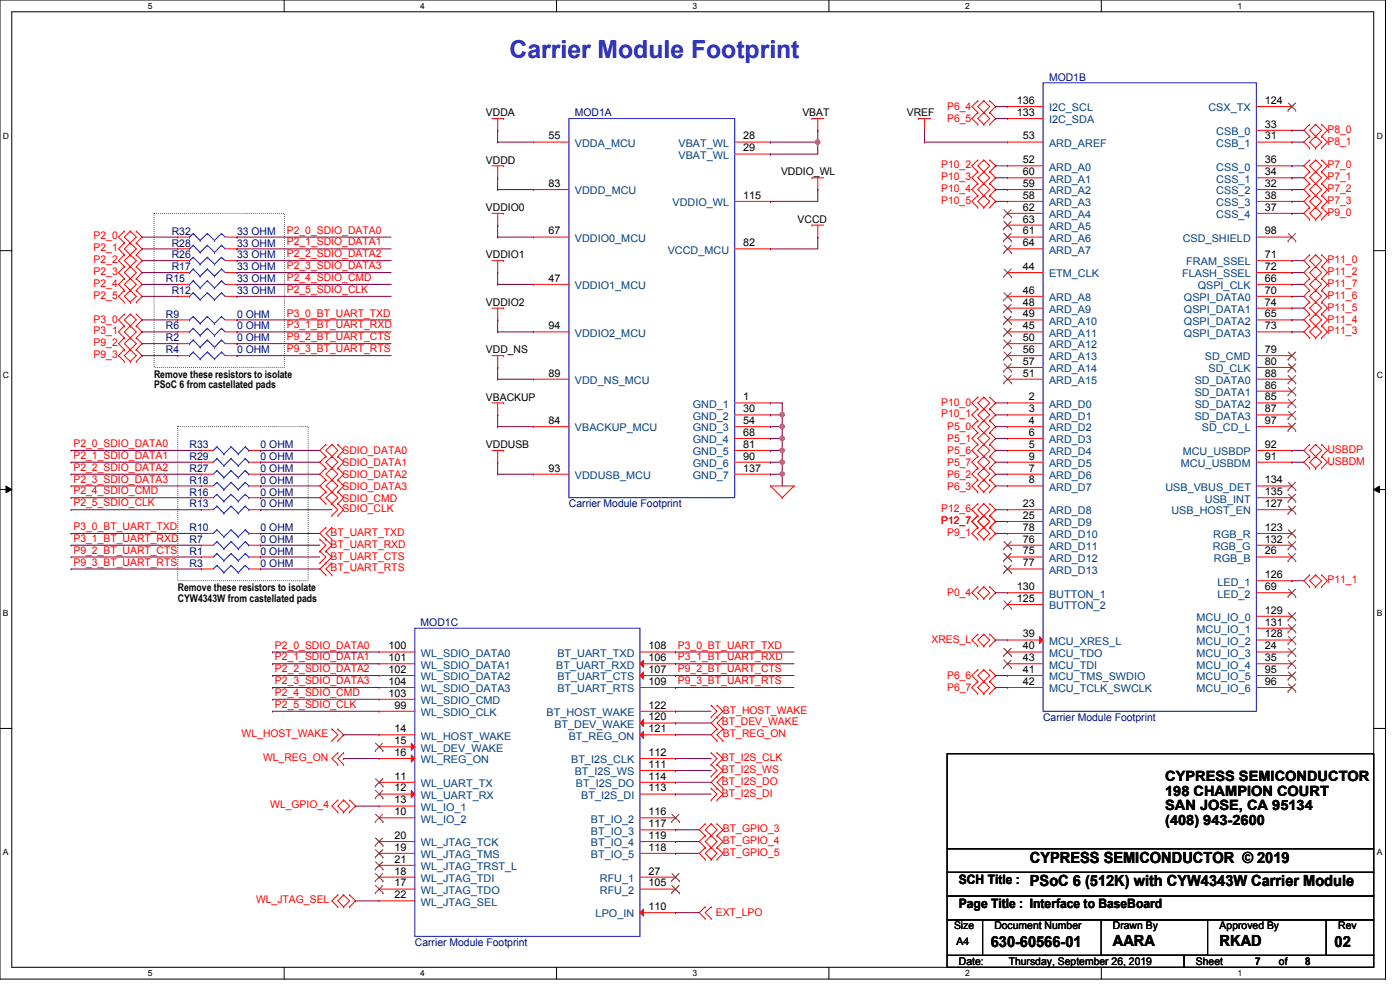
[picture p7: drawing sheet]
<svg xmlns="http://www.w3.org/2000/svg" width="297mm" height="210mm" viewBox="0 0 297 210" stroke-linecap="round" stroke-linejoin="round" font-family="sans-serif">
<defs><g id="words">
<text font-size="5.2" fill="#00f" x="108.1" y="12.4">Carrier Module Footprint</text>
<g font-size="3.3">
<text x="218.5" y="183">CYPRESS SEMICONDUCTOR © 2019</text>
<text x="218.5" y="188">PSoC 6 (512K) with CYW4343W Carrier Module</text>
<text x="210.2" y="200.9">630-60566-01</text>
<text x="236.1" y="200.6">AARA</text>
<text x="258.7" y="200.6">RKAD</text>
<text x="283.1" y="200.9">02</text>
</g>
<g font-size="3">
<text x="247.2" y="165.7">CYPRESS SEMICONDUCTOR</text>
<text x="247.2" y="168.8">198 CHAMPION COURT</text>
<text x="247.2" y="171.9">SAN JOSE, CA 95134</text>
<text x="247.2" y="175">(408) 943-2600</text>
</g>
<g font-size="2.8">
<text x="203.4" y="187.6">SCH Title :</text>
<text x="203.4" y="192.7">Page Title : Interface to BaseBoard</text>
</g>
<g font-size="2.2" fill="#000080">
<text x="222.5" y="17.1">MOD1B</text>
<text x="122" y="24.6">MOD1A</text>
<text x="36.4" y="49.8">R32</text>
<text x="36.4" y="52.3">R28</text>
<text x="50.3" y="49.8">33 OHM</text>
<text x="50.3" y="52.3">33 OHM</text>
<text x="35.2" y="59.9">R15</text>
<text x="36.4" y="54.8">R26</text>
<text x="36.4" y="57.3">R17</text>
<text x="50.3" y="54.8">33 OHM</text>
<text x="50.3" y="57.3">33 OHM</text>
<text x="50.3" y="59.9">33 OHM</text>
<text x="36.4" y="62.4">R12</text>
<text x="50.3" y="62.4">33 OHM</text>
<text x="35.2" y="67.4">R9</text>
<text x="35.2" y="69.9">R6</text>
<text x="50.3" y="67.4">0 OHM</text>
<text x="50.3" y="69.9">0 OHM</text>
<text x="35.2" y="74.9">R4</text>
<text x="35.2" y="72.4">R2</text>
<text x="50.3" y="74.9">0 OHM</text>
<text x="50.3" y="72.4">0 OHM</text>
<text x="40.2" y="95">R33</text>
<text x="55.3" y="95">0 OHM</text>
<text x="40.2" y="97.6">R29</text>
<text x="40.2" y="100.1">R27</text>
<text x="55.3" y="97.6">0 OHM</text>
<text x="55.3" y="100.1">0 OHM</text>
<text x="40.2" y="102.6">R18</text>
<text x="40.2" y="107.6">R13</text>
<text x="40.2" y="105.1">R16</text>
<text x="55.3" y="102.6">0 OHM</text>
<text x="55.3" y="107.6">0 OHM</text>
<text x="55.3" y="105.1">0 OHM</text>
<text x="120.7" y="107.6">Carrier Module Footprint</text>
<text x="40.2" y="112.6">R10</text>
<text x="55.3" y="112.6">0 OHM</text>
<text x="40.2" y="117.7">R1</text>
<text x="40.2" y="115.2">R7</text>
<text x="55.3" y="117.7">0 OHM</text>
<text x="55.3" y="115.2">0 OHM</text>
<text x="40.2" y="120.2">R3</text>
<text x="55.3" y="120.2">0 OHM</text>
<text x="89.2" y="132.8">MOD1C</text>
<text x="221.3" y="152.9">Carrier Module Footprint</text>
<text x="88" y="200.7">Carrier Module Footprint</text>
</g>
<g font-size="2.2" fill="#f00">
<text x="200.9" y="23.4">P6_4</text>
<text x="200.9" y="25.9">P6_5</text>
<text x="281.6" y="28.2">P8_0</text>
<text x="199.6" y="35.7">P10_2</text>
<text x="281.6" y="30.7">P8_1</text>
<text x="281.6" y="35.7">P7_0</text>
<text x="199.6" y="38.2">P10_3</text>
<text x="199.6" y="40.7">P10_4</text>
<text x="281.6" y="38.2">P7_1</text>
<text x="281.6" y="40.7">P7_2</text>
<text x="199.6" y="43.3">P10_5</text>
<text x="281.6" y="43.3">P7_3</text>
<text x="281.6" y="45.8">P9_0</text>
<text x="19.9" y="50.8">P2_0</text>
<text x="19.9" y="53.3">P2_1</text>
<text x="60.8" y="49.6">P2_0_SDIO_DATA0</text>
<text x="60.8" y="52.1">P2_1_SDIO_DATA1</text>
<text x="19.9" y="55.8">P2_2</text>
<text x="19.9" y="58.3">P2_3</text>
<text x="60.8" y="54.6">P2_2_SDIO_DATA2</text>
<text x="60.8" y="57.1">P2_3_SDIO_DATA3</text>
<text x="60.8" y="59.6">P2_4_SDIO_CMD</text>
<text x="281.6" y="55.8">P11_0</text>
<text x="281.6" y="58.3">P11_2</text>
<text x="19.9" y="60.9">P2_4</text>
<text x="19.9" y="63.4">P2_5</text>
<text x="60.8" y="62.1">P2_5_SDIO_CLK</text>
<text x="281.6" y="60.9">P11_7</text>
<text x="281.6" y="65.9">P11_5</text>
<text x="281.6" y="63.4">P11_6</text>
<text x="19.9" y="68.4">P3_0</text>
<text x="19.9" y="70.9">P3_1</text>
<text x="60.8" y="67.1">P3_0_BT_UART_TXD</text>
<text x="60.8" y="69.7">P3_1_BT_UART_RXD</text>
<text x="281.6" y="70.9">P11_3</text>
<text x="281.6" y="68.4">P11_4</text>
<text x="19.9" y="73.4">P9_2</text>
<text x="19.9" y="75.9">P9_3</text>
<text x="60.8" y="72.2">P9_2_BT_UART_CTS</text>
<text x="60.8" y="74.7">P9_3_BT_UART_RTS</text>
<text x="199.6" y="86">P10_0</text>
<text x="199.6" y="88.5">P10_1</text>
<text x="15.6" y="94.8">P2_0_SDIO_DATA0</text>
<text x="200.9" y="91.3">P5_0</text>
<text x="200.9" y="93.8">P5_1</text>
<text x="15.6" y="97.3">P2_1_SDIO_DATA1</text>
<text x="15.6" y="99.9">P2_2_SDIO_DATA2</text>
<text x="72.6" y="96.3">SDIO_DATA0</text>
<text x="72.6" y="98.8">SDIO_DATA1</text>
<text x="72.6" y="101.3">SDIO_DATA2</text>
<text x="200.9" y="96.3">P5_6</text>
<text x="200.9" y="98.8">P5_7</text>
<text x="200.9" y="101.3">P6_2</text>
<text x="281.6" y="96.1">USBDP</text>
<text x="281.6" y="98.6">USBDM</text>
<text x="15.6" y="102.4">P2_3_SDIO_DATA3</text>
<text x="15.6" y="104.9">P2_4_SDIO_CMD</text>
<text x="15.6" y="107.4">P2_5_SDIO_CLK</text>
<text x="72.6" y="103.8">SDIO_DATA3</text>
<text x="72.6" y="106.4">SDIO_CMD</text>
<text x="200.9" y="103.8">P6_3</text>
<text x="15.6" y="112.4">P3_0_BT_UART_TXD</text>
<text x="70.1" y="113.7">BT_UART_TXD</text>
<text x="72.6" y="108.6">SDIO_CLK</text>
<text x="199.6" y="108.6">P12_6</text>
<text x="199.6" y="111.2">P12_7</text>
<text x="200.9" y="113.7">P9_1</text>
<text x="15.6" y="114.9">P3_1_BT_UART_RXD</text>
<text x="15.6" y="117.4">P9_2_BT_UART_CTS</text>
<text x="15.6" y="120">P9_3_BT_UART_RTS</text>
<text x="70.1" y="116.2">BT_UART_RXD</text>
<text x="70.1" y="118.7">BT_UART_CTS</text>
<text x="70.1" y="121.2">BT_UART_RTS</text>
<text x="281.6" y="123.7">P11_1</text>
<text x="200.9" y="126.5">P0_4</text>
<text x="58.3" y="137.6">P2_0_SDIO_DATA0</text>
<text x="143.8" y="137.6">P3_0_BT_UART_TXD</text>
<text x="197.6" y="136.3">XRES_L</text>
<text x="58.3" y="142.6">P2_2_SDIO_DATA2</text>
<text x="58.3" y="140.1">P2_1_SDIO_DATA1</text>
<text x="143.8" y="140.1">P3_1_BT_UART_RXD</text>
<text x="143.8" y="142.6">P9_2_BT_UART_CTS</text>
<text x="58.3" y="145.1">P2_3_SDIO_DATA3</text>
<text x="58.3" y="147.6">P2_4_SDIO_CMD</text>
<text x="143.8" y="145.1">P9_3_BT_UART_RTS</text>
<text x="200.9" y="146.6">P6_7</text>
<text x="200.9" y="144.1">P6_6</text>
<text x="58.3" y="150.2">P2_5_SDIO_CLK</text>
<text x="153.1" y="153.9">BT_DEV_WAKE</text>
<text x="153.4" y="151.4">BT_HOST_WAKE</text>
<text x="51.3" y="156.4">WL_HOST_WAKE</text>
<text x="55.8" y="161.5">WL_REG_ON</text>
<text x="153.1" y="161.5">BT_I2S_CLK</text>
<text x="153.4" y="156.4">BT_REG_ON</text>
<text x="153.1" y="166.5">BT_I2S_DO</text>
<text x="153.1" y="164">BT_I2S_WS</text>
<text x="57.3" y="171.5">WL_GPIO_4</text>
<text x="153.1" y="169">BT_I2S_DI</text>
<text x="153.4" y="176.5">BT_GPIO_3</text>
<text x="153.4" y="179">BT_GPIO_4</text>
<text x="153.4" y="181.6">BT_GPIO_5</text>
<text x="54.3" y="191.6">WL_JTAG_SEL</text>
<text x="151.8" y="194.4">EXT_LPO</text>
</g>
<g font-size="2.2">
<text x="215.7" y="22.1">136</text>
<text x="268.3" y="22.1">124</text>
<text x="103.1" y="24.6">VDDA</text>
<text x="116.4" y="29.6">55</text>
<text x="157.6" y="29.6">28</text>
<text x="170.2" y="24.6">VBAT</text>
<text x="192.4" y="24.6">VREF</text>
<text x="215.7" y="24.6">133</text>
<text x="217" y="29.6">53</text>
<text x="268.3" y="27.1">33</text>
<text x="268.3" y="29.6">31</text>
<text x="103.1" y="34.7">VDDD</text>
<text x="157.6" y="32.1">29</text>
<text x="217" y="34.6">52</text>
<text x="268.3" y="34.6">36</text>
<text x="116.4" y="39.7">83</text>
<text x="165.7" y="37.2">VDDIO_WL</text>
<text x="217" y="37.2">60</text>
<text x="217" y="39.7">59</text>
<text x="268.3" y="37.2">34</text>
<text x="268.3" y="39.7">32</text>
<text x="103.1" y="44.7">VDDIO0</text>
<text x="157.6" y="42.2">115</text>
<text x="169.2" y="47.3">VCCD</text>
<text x="217" y="42.2">58</text>
<text x="217" y="44.7">62</text>
<text x="217" y="47.2">63</text>
<text x="268.3" y="42.2">38</text>
<text x="268.3" y="44.7">37</text>
<text x="116.4" y="49.7">67</text>
<text x="157.6" y="52.2">82</text>
<text x="217" y="49.7">61</text>
<text x="217" y="52.2">64</text>
<text x="268.3" y="49.7">98</text>
<text x="103.1" y="54.8">VDDIO1</text>
<text x="116.4" y="59.8">47</text>
<text x="217" y="57.3">44</text>
<text x="268.3" y="54.7">71</text>
<text x="268.3" y="57.3">72</text>
<text x="268.3" y="59.8">66</text>
<text x="103.1" y="64.9">VDDIO2</text>
<text x="217" y="62.3">46</text>
<text x="217" y="64.8">48</text>
<text x="268.3" y="62.3">70</text>
<text x="268.3" y="64.8">74</text>
<text x="116.4" y="69.8">94</text>
<text x="217" y="67.3">49</text>
<text x="217" y="69.8">45</text>
<text x="268.3" y="67.3">65</text>
<text x="268.3" y="69.8">73</text>
<text x="103.1" y="74.9">VDD_NS</text>
<text x="217" y="72.3">50</text>
<text x="217" y="74.9">56</text>
<text x="217" y="77.4">57</text>
<text x="268.3" y="74.9">79</text>
<text x="268.3" y="77.4">80</text>
<text x="32.7" y="80.1">Remove these resistors to isolate</text>
<text x="32.7" y="82.3">PSoC 6 from castellated pads</text>
<text x="116.4" y="79.9">89</text>
<text x="217" y="79.9">51</text>
<text x="268.3" y="79.9">88</text>
<text x="268.3" y="82.4">86</text>
<text x="103.1" y="85">VBACKUP</text>
<text x="116.4" y="90">84</text>
<text x="157.6" y="84.9">1</text>
<text x="157.6" y="87.5">30</text>
<text x="157.6" y="90">54</text>
<text x="218.2" y="84.9">2</text>
<text x="218.2" y="87.5">3</text>
<text x="218.2" y="90">4</text>
<text x="268.3" y="84.9">85</text>
<text x="268.3" y="87.5">87</text>
<text x="268.3" y="90">97</text>
<text x="103.1" y="95">VDDUSB</text>
<text x="157.6" y="92.5">68</text>
<text x="157.6" y="95">81</text>
<text x="218.2" y="92.5">6</text>
<text x="218.2" y="95">5</text>
<text x="268.3" y="95">92</text>
<text x="116.4" y="100">93</text>
<text x="157.6" y="97.5">90</text>
<text x="157.6" y="100">137</text>
<text x="218.2" y="97.5">9</text>
<text x="218.2" y="100">7</text>
<text x="268.3" y="97.5">91</text>
<text x="217" y="107.6">23</text>
<text x="218.2" y="102.5">8</text>
<text x="268.3" y="102.5">134</text>
<text x="268.3" y="105">135</text>
<text x="268.3" y="107.6">127</text>
<text x="217" y="110.1">25</text>
<text x="217" y="112.6">78</text>
<text x="268.3" y="112.6">123</text>
<text x="217" y="115.1">76</text>
<text x="217" y="117.6">75</text>
<text x="268.3" y="115.1">132</text>
<text x="268.3" y="117.6">26</text>
<text x="37.7" y="125.3">Remove these resistors to isolate</text>
<text x="215.7" y="125.2">130</text>
<text x="217" y="120.1">77</text>
<text x="268.3" y="122.6">126</text>
<text x="268.3" y="125.2">69</text>
<text x="37.7" y="127.6">CYW4343W from castellated pads</text>
<text x="215.7" y="127.7">125</text>
<text x="268.3" y="130.2">129</text>
<text x="82.4" y="137.8">100</text>
<text x="137.5" y="137.8">108</text>
<text x="217" y="135.2">39</text>
<text x="217" y="137.8">40</text>
<text x="268.3" y="132.7">131</text>
<text x="268.3" y="135.2">128</text>
<text x="268.3" y="137.8">24</text>
<text x="82.4" y="140.3">101</text>
<text x="82.4" y="142.7">102</text>
<text x="137.5" y="140.3">106</text>
<text x="137.5" y="142.7">107</text>
<text x="217" y="142.7">41</text>
<text x="217" y="140.3">43</text>
<text x="268.3" y="140.3">35</text>
<text x="268.3" y="142.7">95</text>
<text x="82.4" y="145.3">104</text>
<text x="82.4" y="147.8">103</text>
<text x="137.5" y="145.3">109</text>
<text x="217" y="145.3">42</text>
<text x="268.3" y="145.3">96</text>
<text x="83.7" y="150.3">99</text>
<text x="83.7" y="155.3">14</text>
<text x="137.5" y="150.3">122</text>
<text x="137.5" y="152.8">120</text>
<text x="137.5" y="155.3">121</text>
<text x="83.7" y="157.9">15</text>
<text x="83.7" y="160.4">16</text>
<text x="137.5" y="160.4">112</text>
<text x="83.7" y="165.4">11</text>
<text x="83.7" y="167.9">12</text>
<text x="137.5" y="162.9">111</text>
<text x="137.5" y="165.4">114</text>
<text x="137.5" y="167.9">113</text>
<text x="83.7" y="170.4">13</text>
<text x="83.7" y="172.9">10</text>
<text x="137.5" y="172.9">116</text>
<text x="83.7" y="178">20</text>
<text x="137.5" y="175.5">117</text>
<text x="137.5" y="178">119</text>
<text x="83.7" y="180.5">19</text>
<text x="83.7" y="183">21</text>
<text x="83.7" y="185.5">18</text>
<text x="137.5" y="180.5">118</text>
<text x="137.5" y="185.5">27</text>
<text x="83.7" y="188">17</text>
<text x="83.7" y="190.5">22</text>
<text x="137.5" y="188">105</text>
<text x="137.5" y="193">110</text>
<text x="202.4" y="197.1">Size</text>
<text x="210.9" y="197.1">Document Number</text>
<text x="236.1" y="197.1">Drawn By</text>
<text x="258.7" y="197.1">Approved By</text>
<text x="283.9" y="197.1">Rev</text>
<text x="202.9" y="200.4">A4</text>
<text x="203.4" y="204.7">Date:</text>
<text x="214" y="204.7">Thursday, September 26, 2019</text>
<text x="253.7" y="204.7">Sheet</text>
<text x="266.3" y="204.7">7</text>
<text x="271.3" y="204.7">of</text>
<text x="276.9" y="204.7">8</text>
</g>
<g font-size="2.2" fill="#004080">
<text x="222.5" y="23.6">I2C_SCL</text>
<text x="256.4" y="23.6">CSX_TX</text>
<text x="222.5" y="26.2">I2C_SDA</text>
<text x="258" y="28.7">CSB_0</text>
<text x="122" y="31.2">VDDA_MCU</text>
<text x="143.9" y="31.2">VBAT_WL</text>
<text x="143.9" y="33.7">VBAT_WL</text>
<text x="222.5" y="31.2">ARD_AREF</text>
<text x="258" y="31.2">CSB_1</text>
<text x="122" y="41.2">VDDD_MCU</text>
<text x="222.5" y="36.2">ARD_A0</text>
<text x="222.5" y="38.7">ARD_A1</text>
<text x="222.5" y="41.2">ARD_A2</text>
<text x="258" y="36.2">CSS_0</text>
<text x="258" y="38.7">CSS_1</text>
<text x="258" y="41.2">CSS_2</text>
<text x="142.7" y="43.7">VDDIO_WL</text>
<text x="222.5" y="43.7">ARD_A3</text>
<text x="222.5" y="46.3">ARD_A4</text>
<text x="258" y="43.7">CSS_3</text>
<text x="258" y="46.3">CSS_4</text>
<text x="122" y="51.3">VDDIO0_MCU</text>
<text x="141.6" y="53.8">VCCD_MCU</text>
<text x="222.5" y="48.8">ARD_A5</text>
<text x="222.5" y="51.3">ARD_A6</text>
<text x="222.5" y="53.8">ARD_A7</text>
<text x="250.9" y="51.3">CSD_SHIELD</text>
<text x="222.5" y="58.8">ETM_CLK</text>
<text x="250.8" y="58.8">FLASH_SSEL</text>
<text x="251.7" y="56.3">FRAM_SSEL</text>
<text x="122" y="61.3">VDDIO1_MCU</text>
<text x="222.5" y="63.9">ARD_A8</text>
<text x="251.2" y="63.9">QSPI_DATA0</text>
<text x="254.1" y="61.3">QSPI_CLK</text>
<text x="122" y="71.4">VDDIO2_MCU</text>
<text x="222.5" y="66.4">ARD_A9</text>
<text x="222.5" y="68.9">ARD_A10</text>
<text x="222.5" y="71.4">ARD_A11</text>
<text x="251.2" y="66.4">QSPI_DATA1</text>
<text x="251.2" y="68.9">QSPI_DATA2</text>
<text x="251.2" y="71.4">QSPI_DATA3</text>
<text x="222.5" y="73.9">ARD_A12</text>
<text x="222.5" y="76.5">ARD_A13</text>
<text x="255.6" y="76.5">SD_CMD</text>
<text x="122" y="81.4">VDD_NS_MCU</text>
<text x="222.5" y="79">ARD_A14</text>
<text x="222.5" y="81.4">ARD_A15</text>
<text x="253.4" y="81.4">SD_DATA0</text>
<text x="253.4" y="84">SD_DATA1</text>
<text x="256.4" y="79">SD_CLK</text>
<text x="147" y="86.5">GND_1</text>
<text x="147" y="89">GND_2</text>
<text x="222.5" y="86.5">ARD_D0</text>
<text x="222.5" y="89">ARD_D1</text>
<text x="253.4" y="86.5">SD_DATA2</text>
<text x="253.4" y="89">SD_DATA3</text>
<text x="122" y="91.5">VBACKUP_MCU</text>
<text x="147" y="91.5">GND_3</text>
<text x="147" y="94">GND_4</text>
<text x="222.5" y="91.5">ARD_D2</text>
<text x="222.5" y="94">ARD_D3</text>
<text x="255" y="91.5">SD_CD_L</text>
<text x="122" y="101.6">VDDUSB_MCU</text>
<text x="147" y="96.6">GND_5</text>
<text x="147" y="99.1">GND_6</text>
<text x="147" y="101.6">GND_7</text>
<text x="222.5" y="96.6">ARD_D4</text>
<text x="222.5" y="99.1">ARD_D5</text>
<text x="222.5" y="101.6">ARD_D6</text>
<text x="250.5" y="99.1">MCU_USBDM</text>
<text x="250.9" y="96.6">MCU_USBDP</text>
<text x="222.5" y="104.1">ARD_D7</text>
<text x="247.2" y="104.1">USB_VBUS_DET</text>
<text x="255.6" y="106.6">USB_INT</text>
<text x="222.5" y="109.1">ARD_D8</text>
<text x="222.5" y="111.6">ARD_D9</text>
<text x="248.5" y="109.1">USB_HOST_EN</text>
<text x="222.5" y="114.2">ARD_D10</text>
<text x="222.5" y="116.7">ARD_D11</text>
<text x="222.5" y="119.2">ARD_D12</text>
<text x="257.3" y="116.7">RGB_G</text>
<text x="257.4" y="114.2">RGB_R</text>
<text x="257.5" y="119.2">RGB_B</text>
<text x="222.5" y="121.7">ARD_D13</text>
<text x="258.3" y="124.2">LED_1</text>
<text x="222.5" y="129.2">BUTTON_2</text>
<text x="222.5" y="126.7">BUTTON_1</text>
<text x="253.8" y="131.7">MCU_IO_0</text>
<text x="258.3" y="126.7">LED_2</text>
<text x="222.5" y="136.8">MCU_XRES_L</text>
<text x="253.8" y="134.3">MCU_IO_1</text>
<text x="253.8" y="136.8">MCU_IO_2</text>
<text x="89.3" y="139.3">WL_SDIO_DATA0</text>
<text x="89.3" y="141.8">WL_SDIO_DATA1</text>
<text x="118" y="141.8">BT_UART_RXD</text>
<text x="118.2" y="139.3">BT_UART_TXD</text>
<text x="222.5" y="141.8">MCU_TDI</text>
<text x="222.5" y="139.3">MCU_TDO</text>
<text x="253.8" y="139.3">MCU_IO_3</text>
<text x="253.8" y="141.8">MCU_IO_4</text>
<text x="89.3" y="144.3">WL_SDIO_DATA2</text>
<text x="89.3" y="146.9">WL_SDIO_DATA3</text>
<text x="89.3" y="149.4">WL_SDIO_CMD</text>
<text x="118.2" y="144.3">BT_UART_CTS</text>
<text x="118.2" y="146.9">BT_UART_RTS</text>
<text x="222.5" y="146.9">MCU_TCLK_SWCLK</text>
<text x="222.5" y="144.3">MCU_TMS_SWDIO</text>
<text x="253.8" y="144.3">MCU_IO_5</text>
<text x="253.8" y="146.9">MCU_IO_6</text>
<text x="89.3" y="151.9">WL_SDIO_CLK</text>
<text x="116" y="151.9">BT_HOST_WAKE</text>
<text x="117.6" y="154.4">BT_DEV_WAKE</text>
<text x="89.3" y="156.9">WL_HOST_WAKE</text>
<text x="89.3" y="159.4">WL_DEV_WAKE</text>
<text x="89.3" y="161.9">WL_REG_ON</text>
<text x="120.6" y="156.9">BT_REG_ON</text>
<text x="121.2" y="161.9">BT_I2S_CLK</text>
<text x="89.3" y="167">WL_UART_TX</text>
<text x="121.9" y="164.5">BT_I2S_WS</text>
<text x="122.2" y="167">BT_I2S_DO</text>
<text x="89.3" y="169.5">WL_UART_RX</text>
<text x="89.3" y="172">WL_IO_1</text>
<text x="123.3" y="169.5">BT_I2S_DI</text>
<text x="89.3" y="174.5">WL_IO_2</text>
<text x="89.3" y="179.5">WL_JTAG_TCK</text>
<text x="125.3" y="174.5">BT_IO_2</text>
<text x="125.3" y="177">BT_IO_3</text>
<text x="125.3" y="179.5">BT_IO_4</text>
<text x="89.3" y="182">WL_JTAG_TMS</text>
<text x="89.3" y="184.6">WL_JTAG_TRST_L</text>
<text x="125.3" y="182">BT_IO_5</text>
<text x="89.3" y="187.1">WL_JTAG_TDI</text>
<text x="89.3" y="189.6">WL_JTAG_TDO</text>
<text x="127.3" y="187.1">RFU_1</text>
<text x="127.3" y="189.6">RFU_2</text>
<text x="89.3" y="192.1">WL_JTAG_SEL</text>
<text x="126.4" y="194.6">LPO_IN</text>
</g>
<g font-size="1.8">
<text x="31.4" y="1.9">5</text>
<text x="89.2" y="1.9">4</text>
<text x="146.9" y="1.9">3</text>
<text x="204.7" y="1.9">2</text>
<text x="262.5" y="1.9">1</text>
<text x=".6" y="29.4">D</text>
<text x="292.1" y="29.4">D</text>
<text x=".6" y="80.1">C</text>
<text x="292.1" y="80.1">C</text>
<text x=".6" y="130.8">B</text>
<text x="292.1" y="130.8">B</text>
<text x=".6" y="181.4">A</text>
<text x="292.1" y="181.4">A</text>
<text x="31.4" y="207.1">5</text>
<text x="89.2" y="207.1">4</text>
<text x="146.9" y="207.1">3</text>
<text x="204.7" y="207.1">2</text>
<text x="262.5" y="207.1">1</text>
</g>
</g></defs>
<path d="M0 0h293.9v207.7h-293.9zM2.5 2.5h288.9v202.7h-288.9z" fill="none" stroke="#000" stroke-width=".21"/>
<g fill="#fff">
<path d="M31.4 .3h.9v1.9h-.9z"/>
<path d="M31.4 205.4h.9v2h-.9z"/>
</g>
<path d="M60.3 0v2.5M60.3 205.2v2.5" fill="none" stroke="#000" stroke-width=".21"/>
<g fill="#fff">
<path d="M89.2 .3h.9v1.9h-.9z"/>
<path d="M89.2 205.4h.9v2h-.9z"/>
</g>
<path d="M118.1 0v2.5M118.1 205.2v2.5" fill="none" stroke="#000" stroke-width=".21"/>
<g fill="#fff">
<path d="M146.9 .3h1v1.9h-1z"/>
<path d="M146.9 205.4h1v2h-1z"/>
</g>
<path d="M175.9 0v2.5M175.9 205.2v2.5" fill="none" stroke="#000" stroke-width=".21"/>
<g fill="#fff">
<path d="M204.7 .3h1v1.9h-1z"/>
<path d="M204.7 205.4h1v2h-1z"/>
</g>
<path d="M233.6 0v2.5M233.6 205.2v2.5" fill="none" stroke="#000" stroke-width=".21"/>
<g fill="#fff">
<path d="M262.5 .3h1v1.9h-1z"/>
<path d="M262.5 205.4h1v2h-1z"/>
<path d="M.6 27.8h1.3v2h-1.3z"/>
<path d="M292.1 27.8h1.2v2h-1.2z"/>
<path d="M.6 78.5h1.3v2h-1.3z"/>
<path d="M292.1 78.5h1.2v2h-1.2z"/>
</g>
<path d="M0 53.2h2.5M291.4 53.2h2.5" fill="none" stroke="#000" stroke-width=".21"/>
<g fill="#fff">
<path d="M.6 129.2h1.2v1.9h-1.2z"/>
<path d="M292.1 129.2h1.1v1.9h-1.1z"/>
</g>
<path d="M0 103.8h2.5M1.3 103.1l1.2 .7-1.2 .7zM291.4 103.8l1.3-.7v1.4zM291.4 103.8h2.5" fill="none" stroke="#000" stroke-width=".21"/>
<path d="M1.3 103.1l1.2 .7-1.2 .7zM291.4 103.8l1.3-.7v1.4z" fill="#000"/>
<g fill="#fff">
<path d="M.6 179.8h1.2v2h-1.2z"/>
<path d="M292.1 179.8h1.1v2h-1.1z"/>
</g>
<path d="M0 154.5h2.5M200.9 159.9h90.5v20.1h-90.5zM291.4 154.5h2.5M200.9 180h90.5v5h-90.5zM200.9 185h90.5v5.1h-90.5zM200.9 195.1h7.5v7.5h-7.5zM200.9 190.1h90.5v5h-90.5zM208.4 195.1h72.9v7.5h-72.9zM233.6 195.1h22.6v7.5h-22.6zM281.3 195.1h10.1v7.5h-10.1zM200.9 202.6h50.3v2.6h-50.3zM251.2 202.6h40.2v2.6h-40.2z" fill="none" stroke="#000" stroke-width=".21"/>
<path d="M32.7 45.3h27.6v32.6h-27.6zM37.7 90.5h27.7v32.7h-27.7z" fill="none" stroke="#000" stroke-width=".21" stroke-dasharray="0 .4"/>
<g fill="none" stroke="#f00" stroke-width=".21">
<path d="M104.4 25.1h2.4M104.4 35.2h2.4M105.6 27.6h.1M105.6 37.7h.1M105.6 25.1v2.5M105.6 35.2v2.5M106.8 25.1h.1M106.8 35.2h.1M172.3 25.1h.1M172.3 37.7h.1M172.3 25.1h2.5M172.3 37.7h2.5"/>
<path d="M173.5 27.6h.1M173.5 25.1v2.5M173.5 37.7v2.5M194.9 25.1h.1M194.9 25.1h2.5M196.1 27.6h.1M196.1 25.1v2.5M207.4 21.4h.1M207.4 23.9h.1M207.4 26.4h.1M207.4 36.4h.1M207.4 34h.1"/>
<path d="M207.4 38.9h.1M207.4 38.9l-1.2 1.3 1.2 1.3M207.4 21.4l-1.2 1.2 1.2 1.3M207.4 23.9l-1.2 1.2 1.2 1.3M207.4 34l-1.2 1.2 1.2 1.2M207.4 36.4l-1.2 1.3 1.2 1.2M208.7 23.9h.1M208.7 21.4h.1M208.7 26.4h.1M208.7 34h.1M208.7 36.4h.1M208.7 38.9h.1"/>
<path d="M208.7 21.4l1.3 1.2-2.6 2.5 1.3 1.3M208.7 21.4l-1.3 1.2 2.6 2.5-1.3 1.3M208.7 34l1.3 1.2-2.6 2.5 1.3 1.2M208.7 34l-1.3 1.2 2.6 2.5-1.3 1.2M208.7 38.9l1.3 1.3-1.3 1.3M208.7 38.9l-1.3 1.3 1.3 1.3M210 21.4h.1M210 23.9h.1M210 26.4h.1M210 36.4h.1M210 34h.1M210 38.9h.1"/>
<path d="M210 21.4l1.2 1.2-1.2 1.3M210 23.9l1.2 1.2-1.2 1.3M210 34l1.2 1.2-1.2 1.2M210 36.4l1.2 1.3-1.2 1.2M210 38.9l1.2 1.3-1.2 1.3M277.8 31.4h.1M277.8 28.9h.1M277.8 26.4h.1M277.8 36.4h.1M277.8 34h.1M277.8 38.9h.1M277.8 28.9l-1.2 1.2 1.2 1.3"/>
<path d="M277.8 26.4l-1.2 1.2 1.2 1.3M277.8 34l-1.2 1.2 1.2 1.2M277.8 36.4l-1.2 1.3 1.2 1.2M277.8 38.9l-1.2 1.3 1.2 1.3M279.1 28.9h.1M279.1 31.4h.1M279.1 26.4h.1M279.1 34h.1M279.1 36.4h.1M279.1 38.9h.1M279.1 26.4l-1.3 1.2 1.3 1.3M279.1 28.9l-1.3 1.2 1.3 1.3"/>
<path d="M279.1 28.9l1.3 1.2-1.3 1.3M279.1 26.4l1.3 1.2-1.3 1.3M279.1 34l-1.3 1.2 2.6 2.5-1.3 1.2M279.1 34l1.3 1.2-2.6 2.5 1.3 1.2M279.1 38.9l-1.3 1.3 1.3 1.3M279.1 38.9l1.3 1.3-1.3 1.3M280.4 31.4h.1M280.4 28.9h.1M280.4 26.4h.1M280.4 36.4h.1M280.4 34h.1M280.4 38.9h.1"/>
<path d="M280.4 28.9l1.2 1.2-1.2 1.3M280.4 26.4l1.2 1.2-1.2 1.3M280.4 34l1.2 1.2-1.2 1.2M280.4 36.4l1.2 1.3-1.2 1.2M280.4 38.9l1.2 1.3-1.2 1.3M26.4 49h.1M26.4 51.5h.1M26.4 54.1h.1M26.4 56.6h.1M26.4 59.1h.1M26.4 54.1l-1.3 1.2 1.3 1.3M26.4 49l-1.3 1.3 1.3 1.2"/>
<path d="M26.4 51.5l-1.3 1.3 1.3 1.3M26.4 56.6l-1.3 1.2 1.3 1.3M26.4 59.1l-1.3 1.2 1.3 1.3M27.6 51.5h.1M27.6 49h.1M27.6 54.1h.1M27.6 56.6h.1M27.6 59.1h.1M27.6 49l1.3 1.3-1.3 1.2M27.6 49l-1.2 1.3 1.2 1.2M27.6 51.5l1.3 1.3-1.3 1.3M27.6 51.5l-1.2 1.3 1.2 1.3"/>
<path d="M27.6 54.1l1.3 1.2-2.5 2.5 1.2 1.3M27.6 54.1l-1.2 1.2 2.5 2.5-1.3 1.3M27.6 59.1l1.3 1.2-2.5 2.6 1.2 1.2M27.6 59.1l-1.2 1.2 2.5 2.6-1.3 1.2M28.9 49h.1M28.9 51.5h.1M28.9 54.1h.1M28.9 56.6h.1M28.9 59.1h.1M28.9 49l1.2 1.3-1.2 1.2M28.9 54.1l1.2 1.2-1.2 1.3M28.9 51.5l1.2 1.3-1.2 1.3"/>
<path d="M28.9 56.6l1.2 1.2-1.2 1.3M28.9 59.1l1.2 1.2-1.2 1.3M104.4 55.3h2.4M104.4 45.3h2.4M105.6 57.8h.1M105.6 47.8h.1M105.6 45.3v2.5M105.6 55.3v2.5M106.8 55.3h.1M106.8 45.3h.1M172.3 47.8h.1M172.3 47.8h2.5"/>
<path d="M173.5 40.2h.1M173.5 50.3h.1M173.5 47.8v2.5M207.4 41.5h.1M207.4 44h.1M207.4 41.5l-1.2 1.2 1.2 1.3M208.7 41.5h.1M208.7 44h.1M208.7 41.5l1.3 1.2-1.3 1.3M208.7 41.5l-1.3 1.2 1.3 1.3M210 41.5h.1M210 44h.1"/>
<path d="M210 41.5l1.2 1.2-1.2 1.3M277.8 56.6h.1M277.8 54.1h.1M277.8 59.1h.1M277.8 41.5h.1M277.8 44h.1M277.8 46.5h.1M277.8 54.1l-1.2 1.2 1.2 1.3M277.8 56.6l-1.2 1.2 1.2 1.3M277.8 59.1l-1.2 1.2 1.2 1.3M277.8 41.5l-1.2 1.2 1.2 1.3M277.8 44l-1.2 1.3 1.2 1.2"/>
<path d="M279.1 54.1h.1M279.1 56.6h.1M279.1 59.1h.1M279.1 41.5h.1M279.1 44h.1M279.1 46.5h.1M279.1 54.1l-1.3 1.2 2.6 2.5-1.3 1.3M279.1 54.1l1.3 1.2-2.6 2.5 1.3 1.3M279.1 59.1l-1.3 1.2 2.6 2.6-1.3 1.2M279.1 59.1l1.3 1.2-2.6 2.6 1.3 1.2M279.1 41.5l-1.3 1.2 2.6 2.6-1.3 1.2M279.1 41.5l1.3 1.2-2.6 2.6 1.3 1.2"/>
<path d="M280.4 56.6h.1M280.4 54.1h.1M280.4 59.1h.1M280.4 41.5h.1M280.4 44h.1M280.4 46.5h.1M280.4 54.1l1.2 1.2-1.2 1.3M280.4 56.6l1.2 1.2-1.2 1.3M280.4 59.1l1.2 1.2-1.2 1.3M280.4 41.5l1.2 1.2-1.2 1.3M280.4 44l1.2 1.3-1.2 1.2M26.4 61.6h.1"/>
<path d="M26.4 64.1h.1M26.4 66.6h.1M26.4 69.1h.1M26.4 71.7h.1M26.4 74.2h.1M26.4 76.7h.1M26.4 66.6l-1.3 1.3 1.3 1.2M26.4 61.6l-1.3 1.3 1.3 1.2M26.4 69.1l-1.3 1.3 1.3 1.3M26.4 71.7l-1.3 1.2 1.3 1.3M26.4 74.2l-1.3 1.2 1.3 1.3M27.6 61.6h.1"/>
<path d="M27.6 64.1h.1M27.6 69.1h.1M27.6 66.6h.1M27.6 71.7h.1M27.6 74.2h.1M27.6 76.7h.1M27.6 66.6l1.3 1.3-2.5 2.5 1.2 1.3M27.6 66.6l-1.2 1.3 2.5 2.5-1.3 1.3M27.6 71.7l1.3 1.2-2.5 2.5 1.2 1.3M27.6 71.7l-1.2 1.2 2.5 2.5-1.3 1.3M28.9 61.6h.1M28.9 64.1h.1"/>
<path d="M28.9 66.6h.1M28.9 69.1h.1M28.9 71.7h.1M28.9 74.2h.1M28.9 76.7h.1M28.9 61.6l1.2 1.3-1.2 1.2M28.9 66.6l1.2 1.3-1.2 1.2M28.9 69.1l1.2 1.3-1.2 1.3M28.9 71.7l1.2 1.2-1.2 1.3M28.9 74.2l1.2 1.2-1.2 1.3M37.7 67.9h.1M37.7 67.9h2.5"/>
<path d="M47.8 67.9h2.5M50.3 67.9h.1M104.4 65.4h2.4M104.4 75.4h2.4M105.6 67.9h.1M105.6 77.9h.1M105.6 65.4v2.5M105.6 75.4v2.5M106.8 65.4h.1M106.8 75.4h.1M277.8 61.6h.1M277.8 69.1h.1"/>
<path d="M277.8 71.7h.1M277.8 66.6h.1M277.8 64.1h.1M277.8 69.1l-1.2 1.3 1.2 1.3M277.8 66.6l-1.2 1.3 1.2 1.2M277.8 61.6l-1.2 1.3 1.2 1.2M277.8 64.1l-1.2 1.3 1.2 1.2M279.1 61.6h.1M279.1 71.7h.1M279.1 69.1h.1M279.1 66.6h.1M279.1 64.1h.1"/>
<path d="M279.1 64.1l1.3 1.3-1.3 1.2M279.1 66.6l1.3 1.3-2.6 2.5 1.3 1.3M279.1 66.6l-1.3 1.3 2.6 2.5-1.3 1.3M279.1 64.1l-1.3 1.3 1.3 1.2M280.4 61.6h.1M280.4 69.1h.1M280.4 71.7h.1M280.4 66.6h.1M280.4 64.1h.1M280.4 69.1l1.2 1.3-1.2 1.3M280.4 61.6l1.2 1.3-1.2 1.2M280.4 66.6l1.2 1.3-1.2 1.2"/>
<path d="M280.4 64.1l1.2 1.3-1.2 1.2M69.1 94.3h.1M69.1 96.8h.1M69.1 99.3h.1M69.1 94.3l-1.2 1.2 1.2 1.3M69.1 96.8l-1.2 1.2 1.2 1.3M69.1 99.3l-1.2 1.3 1.2 1.2M70.4 96.8h.1M70.4 94.3h.1M70.4 99.3h.1M70.4 94.3l-1.3 1.2 1.3 1.3M70.4 94.3l1.3 1.2-1.3 1.3"/>
<path d="M70.4 96.8l-1.3 1.2 2.6 2.6-1.3 1.2M70.4 96.8l1.3 1.2-2.6 2.6 1.3 1.2M71.7 94.3h.1M71.7 96.8h.1M71.7 99.3h.1M71.7 94.3l1.2 1.2-1.2 1.3M71.7 96.8l1.2 1.2-1.2 1.3M71.7 99.3l1.2 1.3-1.2 1.2M104.4 85.5h2.4M104.4 95.5h2.4M105.6 88h.1M105.6 98h.1"/>
<path d="M105.6 85.5v2.5M105.6 95.5v2.5M106.8 85.5h.1M106.8 95.5h.1M207.4 86.7h.1M207.4 84.2h.1M207.4 89.2h.1M207.4 91.8h.1M207.4 94.3h.1M207.4 96.8h.1M207.4 99.3h.1M207.4 99.3l-1.2 1.3 1.2 1.2"/>
<path d="M207.4 84.2l-1.2 1.3 1.2 1.2M207.4 86.7l-1.2 1.3 1.2 1.2M207.4 89.2l-1.2 1.3 1.2 1.3M207.4 91.8l-1.2 1.2 1.2 1.3M207.4 94.3l-1.2 1.2 1.2 1.3M207.4 96.8l-1.2 1.2 1.2 1.3M208.7 84.2h.1M208.7 86.7h.1M208.7 89.2h.1M208.7 91.8h.1M208.7 94.3h.1M208.7 96.8h.1"/>
<path d="M208.7 99.3h.1M208.7 91.8l1.3 1.2-2.6 2.5 1.3 1.3M208.7 96.8l1.3 1.2-2.6 2.6 1.3 1.2M208.7 84.2l1.3 1.3-2.6 2.5 1.3 1.2M208.7 84.2l-1.3 1.3 2.6 2.5-1.3 1.2M208.7 89.2l1.3 1.3-1.3 1.3M208.7 89.2l-1.3 1.3 1.3 1.3M208.7 91.8l-1.3 1.2 2.6 2.5-1.3 1.3M208.7 96.8l-1.3 1.2 2.6 2.6-1.3 1.2M210 86.7h.1M210 84.2h.1M210 89.2h.1"/>
<path d="M210 91.8h.1M210 94.3h.1M210 96.8h.1M210 99.3h.1M210 84.2l1.2 1.3-1.2 1.2M210 86.7l1.2 1.3-1.2 1.2M210 89.2l1.2 1.3-1.2 1.3M210 91.8l1.2 1.2-1.2 1.3M210 96.8l1.2 1.2-1.2 1.3M210 94.3l1.2 1.2-1.2 1.3M210 99.3l1.2 1.3-1.2 1.2M277.8 96.8h.1"/>
<path d="M277.8 94.3h.1M277.8 99.3h.1M277.8 94.3l-1.2 1.2 1.2 1.3M277.8 96.8l-1.2 1.2 1.2 1.3M279.1 94.3h.1M279.1 96.8h.1M279.1 99.3h.1M279.1 94.3l-1.3 1.2 1.3 1.3M279.1 94.3l1.3 1.2-1.3 1.3M279.1 96.8l-1.3 1.2 1.3 1.3M279.1 96.8l1.3 1.2-1.3 1.3M280.4 96.8h.1"/>
<path d="M280.4 94.3h.1M280.4 99.3h.1M280.4 94.3l1.2 1.2-1.2 1.3M280.4 96.8l1.2 1.2-1.2 1.3M42.7 103.1h.1M42.7 103.1h2.6M52.8 103.1h2.5M55.3 103.1h.1M67.9 116.9h.1M67.9 114.4h.1M67.9 119.4h.1M67.9 114.4l1.2 1.3-1.2 1.2"/>
<path d="M67.9 116.9l1.2 1.3-1.2 1.2M69.1 116.9h.1M69.1 114.4h.1M69.1 119.4h.1M69.1 111.9h.1M69.1 101.8h.1M69.1 104.4h.1M69.1 106.8h.1M69.1 114.4l1.3 1.3-1.3 1.2M69.1 116.9l1.3 1.3-2.5 2.5 1.2 1.3M69.1 111.9l-1.2 1.3 1.2 1.2M69.1 101.8l-1.2 1.3 1.2 1.3"/>
<path d="M69.1 104.4l-1.2 1.2 1.2 1.2M70.4 114.4h.1M70.4 111.9h.1M70.4 119.4h.1M70.4 109.4h.1M70.4 106.8h.1M70.4 101.8h.1M70.4 104.4h.1M70.4 111.9l-1.3 1.3 1.3 1.2M70.4 119.4l-1.3 1.3 1.3 1.3M70.4 104.4l-1.3 1.2 2.6 2.5-1.3 1.3M70.4 101.8l-1.3 1.3 1.3 1.3"/>
<path d="M70.4 101.8l1.3 1.3-1.3 1.3M70.4 104.4l1.3 1.2-1.3 1.2M71.7 109.4h.1M71.7 106.8h.1M71.7 101.8h.1M71.7 104.4h.1M71.7 106.8l1.2 1.3-1.2 1.3M71.7 101.8l1.2 1.3-1.2 1.3M71.7 104.4l1.2 1.2-1.2 1.2M163.4 103.1h.1M163.4 103.1h5M163.4 103.1l2.5 2.5"/>
<path d="M165.9 105.6h.1M168.4 103.1h.1M168.4 103.1l-2.5 2.5M207.4 101.8h.1M207.4 104.4h.1M207.4 114.4h.1M207.4 111.9h.1M207.4 109.4h.1M207.4 106.8h.1M207.4 106.8l-1.2 1.3 1.2 1.3M207.4 111.9l-1.2 1.3 1.2 1.2M207.4 101.8l-1.2 1.3 1.2 1.3"/>
<path d="M207.4 109.4l-1.2 1.2 1.2 1.3M208.7 101.8h.1M208.7 104.4h.1M208.7 111.9h.1M208.7 114.4h.1M208.7 106.8h.1M208.7 109.4h.1M208.7 106.8l-1.3 1.3 1.3 1.3M208.7 106.8l1.3 1.3-1.3 1.3M208.7 109.4l1.3 1.2-2.6 2.6 1.3 1.2M208.7 101.8l1.3 1.3-1.3 1.3M208.7 101.8l-1.3 1.3 1.3 1.3"/>
<path d="M208.7 109.4l-1.3 1.2 2.6 2.6-1.3 1.2M210 101.8h.1M210 104.4h.1M210 114.4h.1M210 111.9h.1M210 109.4h.1M210 106.8h.1M210 101.8l1.2 1.3-1.2 1.3M210 111.9l1.2 1.3-1.2 1.2M210 106.8l1.2 1.3-1.2 1.3M210 109.4l1.2 1.2-1.2 1.3M69.1 122h.1"/>
<path d="M70.4 122h.1M80.4 138.3h.1M80.4 138.3h7.6M207.4 137h.1M207.4 134.5h.1M207.4 124.5h.1M207.4 127h.1M207.4 124.5l-1.2 1.2 1.2 1.3M207.4 134.5l-1.2 1.3 1.2 1.2M208.7 134.5h.1M208.7 137h.1M208.7 127h.1"/>
<path d="M208.7 124.5h.1M208.7 134.5l1.3 1.3-1.3 1.2M208.7 134.5l-1.3 1.3 1.3 1.2M208.7 124.5l1.3 1.2-1.3 1.3M208.7 124.5l-1.3 1.2 1.3 1.3M210 137h.1M210 134.5h.1M210 124.5h.1M210 127h.1M210 134.5l1.2 1.3-1.2 1.2M210 124.5l1.2 1.2-1.2 1.3M277.8 124.5h.1"/>
<path d="M277.8 122h.1M277.8 122l-1.2 1.2 1.2 1.3M279.1 122h.1M279.1 124.5h.1M279.1 122l-1.3 1.2 1.3 1.3M279.1 122l1.3 1.2-1.3 1.3M280.4 124.5h.1M280.4 122h.1M280.4 122l1.2 1.2-1.2 1.3M70.4 154.6h.1M70.4 157.1h.1M70.4 154.6l1.3 1.3-1.3 1.2"/>
<path d="M71.7 159.7h.1M71.7 157.1h.1M71.7 154.6h.1M71.7 159.7l-1.3 1.2 1.3 1.3M71.7 154.6l1.2 1.3-1.2 1.2M72.9 159.7h.1M72.9 159.7l-1.2 1.2 1.2 1.3M80.4 140.8h.1M80.4 143.3h.1M80.4 145.8h.1M80.4 150.9h.1M80.4 148.3h.1"/>
<path d="M80.4 155.9h.1M80.4 140.8h7.6M80.4 143.3h7.6M80.4 145.8h7.6M80.4 150.9h7.6M80.4 148.3h7.6M80.4 155.9h7.6M150.9 149.6h.1M150.9 152.1h.1M150.9 159.7h.1M150.9 149.6l1.2 1.3-1.2 1.2M150.9 159.7l1.2 1.2-1.2 1.3"/>
<path d="M152.1 154.6h.1M152.1 152.1h.1M152.1 149.6h.1M152.1 157.1h.1M152.1 159.7h.1M152.1 152.1l-1.2 1.3 1.2 1.2M152.1 149.6l1.3 1.3-1.3 1.2M152.1 154.6l-1.2 1.3 1.2 1.2M152.1 159.7l1.3 1.2-1.3 1.3M153.4 152.1h.1M153.4 154.6h.1M153.4 157.1h.1"/>
<path d="M153.4 152.1l-1.3 1.3 1.3 1.2M153.4 154.6l-1.3 1.3 1.3 1.2M207.4 144.6h.1M207.4 147.1h.1M207.4 142.1h.1M207.4 144.6l-1.2 1.2 1.2 1.3M207.4 142.1l-1.2 1.2 1.2 1.3M208.7 147.1h.1M208.7 144.6h.1M208.7 142.1h.1M208.7 144.6l1.3 1.2-1.3 1.3M208.7 142.1l1.3 1.2-2.6 2.5 1.3 1.3"/>
<path d="M208.7 142.1l-1.3 1.2 1.3 1.3M210 144.6h.1M210 147.1h.1M210 142.1h.1M210 144.6l1.2 1.2-1.2 1.3M210 142.1l1.2 1.2-1.2 1.3M71.7 162.2h.1M71.7 172.3h.1M71.7 169.7h.1M71.7 169.7l-1.3 1.3 1.3 1.3M72.9 162.2h.1M72.9 169.7h.1"/>
<path d="M72.9 172.3h.1M72.9 169.7l1.3 1.3-1.3 1.3M72.9 169.7l-1.2 1.3 1.2 1.3M74.2 172.3h.1M74.2 169.7h.1M74.2 169.7l1.2 1.3-1.2 1.3M149.6 174.8h.1M149.6 177.2h.1M149.6 179.8h.1M149.6 174.8l-1.3 1.2 1.3 1.2M149.6 177.2l-1.3 1.3 1.3 1.3M149.6 179.8l-1.3 1.2 1.3 1.3"/>
<path d="M150.9 164.7h.1M150.9 162.2h.1M150.9 169.7h.1M150.9 167.2h.1M150.9 177.2h.1M150.9 174.8h.1M150.9 179.8h.1M150.9 162.2l1.2 1.2-1.2 1.3M150.9 167.2l1.2 1.2-1.2 1.3M150.9 174.8l-1.3 1.2 1.3 1.2M150.9 174.8l1.2 1.2-2.5 2.5 2.5 2.5-1.2 1.3M150.9 177.2l1.2 1.3-1.2 1.3"/>
<path d="M150.9 179.8l-1.3 1.2 1.3 1.3M152.1 164.7h.1M152.1 167.2h.1M152.1 162.2h.1M152.1 169.7h.1M152.1 174.8h.1M152.1 177.2h.1M152.1 179.8h.1M152.1 164.7l-1.2 1.2 1.2 1.3M152.1 162.2l1.3 1.2-1.3 1.3M152.1 167.2l1.3 1.2-1.3 1.3M152.1 174.8l1.3 1.2-1.3 1.2"/>
<path d="M152.1 177.2l1.3 1.3-1.3 1.3M152.1 179.8l1.3 1.2-1.3 1.3M153.4 167.2h.1M153.4 164.7h.1M153.4 164.7l-1.3 1.2 1.3 1.3M71.7 192.4h.1M71.7 189.8h.1M71.7 189.8l-1.3 1.3 1.3 1.3M72.9 189.8h.1M72.9 192.4h.1M72.9 189.8l1.3 1.3-1.3 1.3M72.9 189.8l-1.2 1.3 1.2 1.3"/>
<path d="M74.2 192.4h.1M74.2 189.8h.1M74.2 189.8l1.2 1.3-1.2 1.3M149.6 192.4h.1M149.6 194.9h.1M149.6 182.3h.1M149.6 192.4l-1.3 1.2 1.3 1.3M150.9 194.9h.1M150.9 192.4h.1M150.9 182.3h.1M150.9 192.4l-1.3 1.2 1.3 1.3M152.1 182.3h.1"/>
</g>
<g fill="none" stroke="#00f" stroke-width=".21">
<path d="M40.2 67.9h.1M41 67.1h.1M41 67.1l1.5 1.5M41 67.1l-.8 .8M42.5 68.6h.1M44 67.1h.1M44 67.1l1.5 1.5M44 67.1l-1.5 1.5M45.5 68.6h.1M47 67.1h.1M47 67.1l.8 .8M47 67.1l-1.5 1.5"/>
<path d="M46 102.3h.1M46 102.3l-.7 .8M46 102.3l1.5 1.5M47.5 103.8h.1M49 102.3h.1M49 102.3l-1.5 1.5M49 102.3l1.5 1.5M50.5 103.8h.1M52 102.3h.1M52 102.3l-1.5 1.5M52 102.3l.8 .8M52.8 103.1h.1"/>
<path d="M88 133.3h47.8v65.3h-47.8z"/>
</g>
<path d="M87.2 157.6l.8 .8-.8 .8z" fill="#f00"/>
<path d="M80.4 158.4h.1M80.4 158.4h7.6M87.2 157.6l.8 .8-.8 .8z" fill="none" stroke="#f00" stroke-width=".21"/>
<path d="M79.6 159.2h.1M79.7 157.6l1.5 1.6M81.2 157.6l-1.6 1.6M81.2 159.2h.1" fill="none" stroke="#804000" stroke-width=".21"/>
<path d="M87.2 160.1l.8 .8-.8 .8z" fill="#f00"/>
<path d="M80.4 160.9h.1M80.4 165.9h.1M80.4 160.9h7.6M80.4 165.9h7.6M87.2 160.1l.8 .8-.8 .8z" fill="none" stroke="#f00" stroke-width=".21"/>
<path d="M79.6 166.8h.1M79.7 165.2l1.5 1.6M81.2 165.2l-1.6 1.6M81.2 166.8h.1" fill="none" stroke="#804000" stroke-width=".21"/>
<path d="M87.2 167.7l.8 .7-.8 .8z" fill="#f00"/>
<g fill="none" stroke="#f00" stroke-width=".21">
<path d="M135.8 138.3h7.5M143.3 138.3h.1M80.4 168.4h.1M80.4 171h.1M80.4 173.5h.1M80.4 178.5h.1M80.4 168.4h7.6M80.4 171h7.6M80.4 173.5h7.6M80.4 178.5h7.6M87.2 167.7l.8 .7-.8 .8zM80.4 181h.1"/>
<path d="M80.4 183.6h.1M80.4 186.1h.1M80.4 188.6h.1M80.4 191.1h.1M80.4 181h7.6M80.4 183.6h7.6M80.4 186.1h7.6M80.4 188.6h7.6M80.4 191.1h7.6"/>
</g>
<g fill="none" stroke="#804000" stroke-width=".21">
<path d="M79.6 169.2h.1M79.6 174.3h.1M79.6 179.3h.1M79.7 167.7l1.5 1.5M79.7 172.7l1.5 1.6M79.7 177.8l1.5 1.5M81.2 167.7l-1.6 1.5M81.2 172.7l-1.6 1.6M81.2 177.8l-1.6 1.5M81.2 169.2h.1M81.2 174.3h.1M81.2 179.3h.1"/>
<path d="M79.6 181.8h.1M79.6 184.4h.1M79.6 186.9h.1M79.6 189.4h.1M79.7 180.3l1.5 1.5M79.7 182.8l1.5 1.6M79.7 185.3l1.5 1.6M79.7 187.8l1.5 1.6M81.2 180.3l-1.6 1.5M81.2 182.8l-1.6 1.6M81.2 185.3l-1.6 1.6M81.2 187.8l-1.6 1.6"/>
<path d="M81.2 181.8h.1M81.2 184.4h.1M81.2 186.9h.1M81.2 189.4h.1"/>
</g>
<path d="M135.8 140.8l.7-.8v1.6z" fill="#f00"/>
<path d="M135.8 140.8l.7-.8v1.6zM135.8 140.8h7.5M143.3 140.8h.1" fill="none" stroke="#f00" stroke-width=".21"/>
<path d="M135.8 143.3l.7-.8v1.6z" fill="#f00"/>
<path d="M135.8 143.3l.7-.8v1.6zM135.8 143.3h7.5M135.8 145.8h7.5M135.8 150.9h7.5M143.3 143.3h.1M143.3 145.8h.1M143.3 150.9h.1" fill="none" stroke="#f00" stroke-width=".21"/>
<path d="M135.8 153.4l.7-.8v1.5z" fill="#f00"/>
<path d="M135.8 153.4l.7-.8v1.5zM135.8 153.4h7.5M143.3 153.4h.1" fill="none" stroke="#f00" stroke-width=".21"/>
<path d="M135.8 155.9l.7-.8v1.5z" fill="#f00"/>
<g fill="none" stroke="#f00" stroke-width=".21">
<path d="M135.8 155.9l.7-.8v1.5zM135.8 155.9h7.5M143.3 155.9h.1M135.8 160.9h7.5M135.8 163.4h7.5M135.8 165.9h7.5M135.8 168.4h7.5M135.8 173.5h7.5M135.8 176h7.5M135.8 178.5h7.5M143.3 160.9h.1M143.3 163.4h.1"/>
<path d="M143.3 165.9h.1M143.3 168.4h.1M143.3 173.5h.1M143.3 176h.1M143.3 178.5h.1M135.8 181h7.5M135.8 186.1h7.5M135.8 188.6h7.5M143.3 181h.1M143.3 186.1h.1M143.3 188.6h.1"/>
</g>
<path d="M142.5 174.3h.1M142.5 172.7l1.6 1.6M144.1 172.7l-1.6 1.6M144.1 174.3h.1M142.5 186.9h.1M142.5 189.4h.1M142.5 185.3l1.6 1.6M142.5 187.8l1.6 1.6M144.1 185.3l-1.6 1.6M144.1 187.8l-1.6 1.6M144.1 186.9h.1M144.1 189.4h.1" fill="none" stroke="#804000" stroke-width=".21"/>
<path d="M135.8 193.6l.7-.8v1.6z" fill="#f00"/>
<g fill="none" stroke="#f00" stroke-width=".21">
<path d="M213.7 30.1h.1M213.7 35.2h.1M213.7 37.7h.1M213.7 22.6h.1M213.7 25.1h.1M213.7 30.1h7.6M213.7 35.2h7.6M213.7 37.7h7.6M213.7 22.6h7.6M213.7 25.1h7.6M266.5 30.1h7.6M266.5 35.2h7.6"/>
<path d="M266.5 37.7h7.6M266.5 22.6h7.6M266.5 27.6h7.6M274.1 22.6h.1M274.1 27.6h.1M274.1 30.1h.1M274.1 35.2h.1M274.1 37.7h.1M37.7 55.3h.1M37.7 57.8h.1M37.7 50.3h.1M37.7 55.3h2.5"/>
<path d="M37.7 57.8h2.5M37.7 50.3h2.5M47.8 55.3h2.5M47.8 57.8h2.5M47.8 50.3h2.5M50.3 55.3h.1M50.3 57.8h.1M50.3 50.3h.1M213.7 40.2h.1M213.7 42.7h.1M213.7 45.3h.1M213.7 47.8h.1"/>
<path d="M213.7 50.3h.1M213.7 52.8h.1M213.7 57.8h.1M213.7 57.8h7.6M213.7 50.3h7.6M213.7 40.2h7.6M213.7 42.7h7.6M213.7 45.3h7.6M213.7 47.8h7.6M213.7 52.8h7.6M266.5 55.3h7.6M266.5 57.8h7.6"/>
<path d="M266.5 50.3h7.6M266.5 40.2h7.6M266.5 42.7h7.6M266.5 45.3h7.6M274.1 40.2h.1M274.1 42.7h.1M274.1 45.3h.1M274.1 50.3h.1M274.1 55.3h.1M274.1 57.8h.1M37.7 70.4h.1M37.7 75.4h.1"/>
<path d="M37.7 60.3h.1M37.7 70.4h2.5M37.7 75.4h2.5M37.7 60.3h2.5M47.8 70.4h2.5M47.8 75.4h2.5M47.8 60.3h2.5M50.3 70.4h.1M50.3 75.4h.1M50.3 60.3h.1M213.7 62.9h.1M213.7 65.4h.1"/>
<path d="M213.7 67.9h.1M213.7 70.4h.1M213.7 72.9h.1M213.7 75.4h.1M213.7 77.9h.1M213.7 70.4h7.6M213.7 75.4h7.6M213.7 62.9h7.6M213.7 65.4h7.6M213.7 67.9h7.6M213.7 72.9h7.6M213.7 77.9h7.6"/>
<path d="M266.5 70.4h7.6M266.5 75.4h7.6M266.5 60.3h7.6M266.5 62.9h7.6M266.5 65.4h7.6M266.5 67.9h7.6M266.5 77.9h7.6M274.1 60.3h.1M274.1 62.9h.1M274.1 65.4h.1M274.1 67.9h.1M274.1 70.4h.1"/>
<path d="M274.1 75.4h.1M274.1 77.9h.1M213.7 80.4h.1M213.7 85.5h.1M213.7 88h.1M213.7 90.5h.1M213.7 93h.1M213.7 95.5h.1M213.7 98h.1M213.7 80.4h7.6M213.7 85.5h7.6M213.7 88h7.6"/>
<path d="M213.7 90.5h7.6M213.7 93h7.6M213.7 95.5h7.6M213.7 98h7.6M266.5 80.4h7.6M266.5 85.5h7.6M266.5 88h7.6M266.5 90.5h7.6M266.5 95.5h7.6M266.5 98h7.6M266.5 83h7.6M274.1 80.4h.1"/>
<path d="M274.1 83h.1M274.1 85.5h.1M274.1 88h.1M274.1 90.5h.1M274.1 98h.1M274.1 95.5h.1M42.7 118.2h.1M42.7 108.1h.1M42.7 118.2h2.6M42.7 108.1h2.6M52.8 118.2h2.5M52.8 108.1h2.5"/>
<path d="M55.3 118.2h.1M55.3 108.1h.1M213.7 100.6h.1M213.7 103.1h.1M213.7 108.1h.1M213.7 110.6h.1M213.7 113.2h.1M213.7 115.7h.1M213.7 118.2h.1M213.7 118.2h7.6M213.7 108.1h7.6M213.7 100.6h7.6"/>
<path d="M213.7 103.1h7.6M213.7 110.6h7.6M213.7 113.2h7.6M213.7 115.7h7.6M266.5 118.2h7.6M266.5 108.1h7.6M266.5 103.1h7.6M266.5 113.2h7.6M266.5 115.7h7.6M266.5 105.6h7.6M274.1 103.1h.1M274.1 105.6h.1"/>
<path d="M274.1 108.1h.1M274.1 113.2h.1M274.1 115.7h.1M274.1 118.2h.1M213.7 120.7h.1M213.7 128.2h.1M213.7 125.7h.1M213.7 120.7h7.6M213.7 125.7h7.6M213.7 128.2h7.6M266.5 123.2h7.6M266.5 125.7h7.6"/>
<path d="M266.5 130.7h7.6M266.5 133.3h7.6M266.5 135.8h7.6M266.5 138.3h7.6M274.1 123.2h.1M274.1 125.7h.1M274.1 130.7h.1M274.1 133.3h.1M274.1 135.8h.1M274.1 138.3h.1M266.5 140.8h7.6M266.5 143.3h7.6"/>
<path d="M266.5 145.8h7.6M274.1 140.8h.1M274.1 143.3h.1M274.1 145.8h.1M135.8 193.6l.7-.8v1.6zM135.8 193.6h7.5M143.3 193.6h.1"/>
</g>
<g fill="none" stroke="#00f" stroke-width=".21">
<path d="M221.3 17.6h45.2v133.3h-45.2zM40.2 55.3h.1M40.2 57.8h.1M40.2 50.3h.1M41 54.6h.1M41 57.1h.1M41 59.6h.1M41 49.5h.1M41 54.6l1.5 1.4M41 54.6l-.8 .7M41 57.1l1.5 1.5M41 57.1l-.8 .7"/>
<path d="M41 59.6l1.5 1.5M41 59.6l-.8 .7M41 49.5l1.5 1.5M41 49.5l-.8 .8M42.5 56h.1M42.5 58.6h.1M42.5 51h.1M44 54.6h.1M44 57.1h.1M44 59.6h.1M44 49.5h.1M44 54.6l1.5 1.4"/>
<path d="M44 54.6l-1.5 1.4M44 57.1l1.5 1.5M44 57.1l-1.5 1.5M44 59.6l1.5 1.5M44 59.6l-1.5 1.5M44 49.5l1.5 1.5M44 49.5l-1.5 1.5M45.5 56h.1M45.5 58.6h.1M45.5 51h.1M47 54.6h.1M47 57.1h.1"/>
<path d="M47 59.6h.1M47 49.5h.1M47 54.6l.8 .7M47 54.6l-1.5 1.4M47 57.1l.8 .7M47 57.1l-1.5 1.5M47 59.6l.8 .7M47 59.6l-1.5 1.5M47 49.5l.8 .8M47 49.5l-1.5 1.5M40.2 70.4h.1M40.2 75.4h.1"/>
<path d="M40.2 60.3h.1M41 69.6h.1M41 74.7h.1M41 69.6l1.5 1.6M41 69.6l-.8 .8M41 74.7l1.5 1.5M41 74.7l-.8 .7M42.5 71.2h.1M42.5 76.2h.1M42.5 61.1h.1M44 69.6h.1M44 74.7h.1"/>
<path d="M44 69.6l1.5 1.6M44 69.6l-1.5 1.6M44 74.7l1.5 1.5M44 74.7l-1.5 1.5M45.5 71.2h.1M45.5 76.2h.1M45.5 61.1h.1M47 69.6h.1M47 74.7h.1M47 69.6l.8 .8M47 69.6l-1.5 1.6M47 74.7l.8 .7"/>
<path d="M47 74.7l-1.5 1.5M46 117.4h.1M46 107.4h.1M46 117.4l-.7 .8M46 117.4l1.5 1.5M46 107.4l-.7 .7M46 107.4l1.5 1.5M47.5 118.9h.1M47.5 108.9h.1M49 117.4h.1M49 107.4h.1M49 117.4l-1.5 1.5"/>
<path d="M49 117.4l1.5 1.5M49 107.4l-1.5 1.5M49 107.4l1.5 1.5M50.5 118.9h.1M50.5 108.9h.1M52 117.4h.1M52 107.4h.1M52 117.4l-1.5 1.5M52 117.4l.8 .8M52 107.4l-1.5 1.5M52 107.4l.8 .7M52.8 118.2h.1"/>
<path d="M52.8 108.1h.1"/>
</g>
<g fill="none" stroke="#804000" stroke-width=".21">
<path d="M273.3 23.4h.1M273.3 21.8l1.6 1.6M274.8 21.8l-1.5 1.6M274.9 23.4h.1M212.9 46.1h.1M212.9 48.6h.1M212.9 51.1h.1M212.9 53.6h.1M212.9 58.6h.1M213 44.5l1.5 1.6M213 47l1.5 1.6M213 49.5l1.5 1.6"/>
<path d="M213 52l1.5 1.6M213 57.1l1.5 1.5M214.5 44.5l-1.6 1.6M214.5 47l-1.6 1.6M214.5 49.5l-1.6 1.6M214.5 52l-1.6 1.6M214.5 57.1l-1.6 1.5M214.5 46.1h.1M214.5 48.6h.1M214.5 51.1h.1M214.5 53.6h.1M214.5 58.6h.1"/>
<path d="M273.3 51.1h.1M273.3 49.5l1.6 1.6M274.8 49.5l-1.5 1.6M274.9 51.1h.1M212.9 63.7h.1M212.9 66.2h.1M212.9 68.7h.1M212.9 71.2h.1M212.9 73.7h.1M212.9 76.2h.1M212.9 78.7h.1M213 62.1l1.5 1.6"/>
<path d="M213 64.6l1.5 1.6M213 67.1l1.5 1.6M213 69.6l1.5 1.6M213 72.1l1.5 1.6M213 74.7l1.5 1.5M213 77.2l1.5 1.5M213 79.7l1.5 1.5M214.5 62.1l-1.6 1.6M214.5 64.6l-1.6 1.6M214.5 67.1l-1.6 1.6M214.5 69.6l-1.6 1.6M214.5 72.1l-1.6 1.6"/>
<path d="M214.5 74.7l-1.6 1.5M214.5 77.2l-1.6 1.5M214.5 79.7l-1.6 1.5M214.5 63.7h.1M214.5 66.2h.1M214.5 68.7h.1M214.5 71.2h.1M214.5 73.7h.1M214.5 76.2h.1M214.5 78.7h.1M273.3 76.2h.1M273.3 78.7h.1"/>
<path d="M273.3 74.7l1.6 1.5M273.3 77.2l1.6 1.5M273.3 79.7l1.6 1.5M274.8 74.7l-1.5 1.5M274.8 77.2l-1.5 1.5M274.8 79.7l-1.5 1.5M274.9 76.2h.1M274.9 78.7h.1M212.9 81.2h.1M214.5 81.2h.1M273.3 81.2h.1M273.3 83.8h.1"/>
<path d="M273.3 86.3h.1M273.3 88.8h.1M273.3 91.3h.1M273.3 82.2l1.6 1.6M273.3 84.7l1.6 1.6M273.3 87.2l1.6 1.6M273.3 89.7l1.6 1.6M274.8 82.2l-1.5 1.6M274.8 84.7l-1.5 1.6M274.8 87.2l-1.5 1.6M274.8 89.7l-1.5 1.6M274.9 81.2h.1"/>
<path d="M274.9 83.8h.1M274.9 86.3h.1M274.9 88.8h.1M274.9 91.3h.1M212.9 116.5h.1M212.9 119h.1M213 114.9l1.5 1.6M213 117.4l1.5 1.6M213 119.9l1.5 1.6M214.5 114.9l-1.6 1.6M214.5 117.4l-1.6 1.6M214.5 119.9l-1.6 1.6"/>
<path d="M214.5 116.5h.1M214.5 119h.1M273.3 103.9h.1M273.3 106.4h.1M273.3 108.9h.1M273.3 114h.1M273.3 116.5h.1M273.3 119h.1M273.3 102.3l1.6 1.6M273.3 104.8l1.6 1.6M273.3 107.4l1.6 1.5M273.3 112.4l1.6 1.6"/>
<path d="M273.3 114.9l1.6 1.6M273.3 117.4l1.6 1.6M274.8 102.3l-1.5 1.6M274.8 104.8l-1.5 1.6M274.8 107.4l-1.5 1.5M274.8 112.4l-1.5 1.6M274.8 114.9l-1.5 1.6M274.8 117.4l-1.5 1.6M274.9 103.9h.1M274.9 106.4h.1M274.9 108.9h.1M274.9 114h.1"/>
<path d="M274.9 116.5h.1M274.9 119h.1M212.9 121.5h.1M212.9 129h.1M213 127.5l1.5 1.5M214.5 127.5l-1.6 1.5M214.5 121.5h.1M214.5 129h.1M273.3 126.5h.1M273.3 131.5h.1M273.3 134.1h.1M273.3 136.6h.1"/>
<path d="M273.3 139.1h.1M273.3 125l1.6 1.5M273.3 130l1.6 1.5M273.3 132.5l1.6 1.6M273.3 135l1.6 1.6M273.3 137.5l1.6 1.6M274.8 125l-1.5 1.5M274.8 130l-1.5 1.5M274.8 132.5l-1.5 1.6M274.8 135l-1.5 1.6M274.8 137.5l-1.5 1.6M274.9 126.5h.1"/>
<path d="M274.9 131.5h.1M274.9 134.1h.1M274.9 136.6h.1M274.9 139.1h.1M273.3 141.6h.1M273.3 144.1h.1M273.3 146.6h.1M273.3 140l1.6 1.6M273.3 142.5l1.6 1.6M273.3 145.1l1.6 1.5M274.8 140l-1.5 1.6M274.8 142.5l-1.5 1.6"/>
<path d="M274.8 145.1l-1.5 1.5M274.9 141.6h.1M274.9 144.1h.1M274.9 146.6h.1"/>
</g>
<path d="M220.5 135l.8 .8-.8 .7z" fill="#f00"/>
<g fill="none" stroke="#f00" stroke-width=".21">
<path d="M113.2 30.1h.1M113.2 30.1h7.5M155.9 30.1h7.5M155.9 32.7h7.5M163.4 30.1h.1M163.4 32.7h.1M37.7 52.8h.1M37.7 52.8h2.5M47.8 52.8h2.5M50.3 52.8h.1M113.2 40.2h.1M113.2 50.3h.1"/>
<path d="M113.2 40.2h7.5M113.2 50.3h7.5M155.9 52.8h7.5M155.9 42.7h7.5M163.4 42.7h.1M163.4 52.8h.1M37.7 62.9h.1M37.7 72.9h.1M37.7 62.9h2.5M37.7 72.9h2.5M47.8 62.9h2.5M47.8 72.9h2.5"/>
<path d="M50.3 62.9h.1M50.3 72.9h.1M113.2 60.3h.1M113.2 70.4h.1M113.2 60.3h7.5M113.2 70.4h7.5M42.7 95.5h.1M42.7 98h.1M42.7 95.5h2.6M42.7 98h2.6M52.8 95.5h2.5M52.8 98h2.5"/>
<path d="M55.3 95.5h.1M55.3 98h.1M113.2 80.4h.1M113.2 90.5h.1M113.2 80.4h7.5M113.2 90.5h7.5M155.9 95.5h7.5M155.9 98h7.5M155.9 90.5h7.5M155.9 85.5h7.5M155.9 88h7.5M155.9 93h7.5"/>
<path d="M163.4 85.5h.1M163.4 88h.1M163.4 90.5h.1M163.4 93h.1M163.4 95.5h.1M163.4 98h.1M42.7 100.6h.1M42.7 115.7h.1M42.7 105.6h.1M42.7 113.2h.1M42.7 100.6h2.6M42.7 115.7h2.6"/>
<path d="M42.7 105.6h2.6M42.7 113.2h2.6M52.8 100.6h2.5M52.8 115.7h2.5M52.8 105.6h2.5M52.8 113.2h2.5M55.3 100.6h.1M55.3 115.7h.1M55.3 105.6h.1M55.3 113.2h.1M113.2 100.6h.1M113.2 100.6h7.5"/>
<path d="M155.9 100.6h7.5M163.4 100.6h.1M42.7 120.7h.1M42.7 120.7h2.6M52.8 120.7h2.5M55.3 120.7h.1M213.7 135.8h.1M213.7 138.3h.1M213.7 135.8h7.6M213.7 138.3h7.6M220.5 135l.8 .8-.8 .7zM213.7 145.8h.1"/>
<path d="M213.7 143.3h.1M213.7 140.8h.1M213.7 145.8h7.6M213.7 143.3h7.6M213.7 140.8h7.6"/>
</g>
<path d="M212.9 139.1h.1M213 137.5l1.5 1.6M214.5 137.5l-1.6 1.6M214.5 139.1h.1M212.9 141.6h.1M213 140l1.5 1.6M214.5 140l-1.6 1.6M214.5 141.6h.1" fill="none" stroke="#804000" stroke-width=".21"/>
<g fill="none" stroke="#00f" stroke-width=".21">
<path d="M120.7 25.1h35.2v80.5h-35.2zM40.2 52.8h.1M41 52h.1M41 52l1.5 1.6M41 52l-.8 .8M42.5 53.6h.1M44 52h.1M44 52l1.5 1.6M44 52l-1.5 1.6M45.5 53.6h.1M47 52h.1M47 52l.8 .8"/>
<path d="M47 52l-1.5 1.6M40.2 62.9h.1M40.2 72.9h.1M41 62.1h.1M41 72.1h.1M41 62.1l1.5 1.5M41 62.1l-.8 .8M41 72.1l1.5 1.6M41 72.1l-.8 .8M42.5 63.6h.1M42.5 73.7h.1M44 62.1h.1"/>
<path d="M44 72.1h.1M44 62.1l1.5 1.5M44 62.1l-1.5 1.5M44 72.1l1.5 1.6M44 72.1l-1.5 1.6M45.5 63.6h.1M45.5 73.7h.1M47 62.1h.1M47 72.1h.1M47 62.1l.8 .8M47 62.1l-1.5 1.5M47 72.1l.8 .8"/>
<path d="M47 72.1l-1.5 1.6M46 94.8h.1M46 97.3h.1M46 99.8h.1M46 94.8l-.7 .7M46 94.8l1.5 1.5M46 97.3l-.7 .7M46 97.3l1.5 1.5M46 99.8l-.7 .8M46 99.8l1.5 1.5M47.5 96.3h.1M47.5 98.8h.1"/>
<path d="M49 94.8h.1M49 97.3h.1M49 99.8h.1M49 94.8l-1.5 1.5M49 94.8l1.5 1.5M49 97.3l-1.5 1.5M49 97.3l1.5 1.5M49 99.8l-1.5 1.5M49 99.8l1.5 1.5M50.5 96.3h.1M50.5 98.8h.1M52 94.8h.1"/>
<path d="M52 97.3h.1M52 99.8h.1M52 94.8l-1.5 1.5M52 94.8l.8 .7M52 97.3l-1.5 1.5M52 97.3l.8 .7M52 99.8l-1.5 1.5M52 99.8l.8 .8M52.8 95.5h.1M52.8 98h.1M46 119.9h.1M46 114.9h.1"/>
<path d="M46 104.9h.1M46 112.4h.1M46 119.9l-.7 .8M46 119.9l1.5 1.6M46 114.9l-.7 .8M46 114.9l1.5 1.5M46 104.9l-.7 .7M46 104.9l1.5 1.4M46 112.4l-.7 .8M46 112.4l1.5 1.5M47.5 101.3h.1M47.5 116.4h.1"/>
<path d="M47.5 106.3h.1M47.5 113.9h.1M49 119.9h.1M49 114.9h.1M49 104.9h.1M49 112.4h.1M49 119.9l-1.5 1.6M49 119.9l1.5 1.6M49 114.9l-1.5 1.5M49 114.9l1.5 1.5M49 104.9l-1.5 1.4M49 104.9l1.5 1.4"/>
<path d="M49 112.4l-1.5 1.5M49 112.4l1.5 1.5M50.5 101.3h.1M50.5 116.4h.1M50.5 106.3h.1M50.5 113.9h.1M52 119.9h.1M52 114.9h.1M52 104.9h.1M52 112.4h.1M52 119.9l-1.5 1.6M52 119.9l.8 .8"/>
<path d="M52 114.9l-1.5 1.5M52 114.9l.8 .8M52 104.9l-1.5 1.4M52 104.9l.8 .7M52 112.4l-1.5 1.5M52 112.4l.8 .8M52.8 100.6h.1M52.8 115.7h.1M52.8 105.6h.1M52.8 113.2h.1M47.5 121.5h.1M50.5 121.5h.1"/>
<path d="M52.8 120.7h.1"/>
</g>
<path d="M163.4 85.5h.1M163.4 85.5h2.5M165.9 85.5h.1M165.9 85.5v2.5" fill="none" stroke="#800040" stroke-width=".21"/>
<circle cx="165.9" cy="88" r=".48" fill="#f0f"/>
<circle cx="165.9" cy="88" r=".48" fill="none" stroke="#f0f" stroke-width=".21"/>
<path d="M163.4 88h.1M163.4 88h2.5M165.9 88h.1M165.9 88v2.5" fill="none" stroke="#800040" stroke-width=".21"/>
<circle cx="165.9" cy="90.5" r=".49" fill="#f0f"/>
<circle cx="165.9" cy="90.5" r=".49" fill="none" stroke="#f0f" stroke-width=".21"/>
<path d="M163.4 90.5h.1M163.4 93h.1M163.4 90.5h2.5M163.4 93h2.5M165.9 90.5h.1M165.9 93h.1M165.9 90.5v5" fill="none" stroke="#800040" stroke-width=".21"/>
<circle cx="165.9" cy="95.5" r=".49" fill="#f0f"/>
<circle cx="165.9" cy="95.5" r=".49" fill="none" stroke="#f0f" stroke-width=".21"/>
<circle cx="165.9" cy="93" r=".48" fill="#f0f"/>
<circle cx="165.9" cy="93" r=".48" fill="none" stroke="#f0f" stroke-width=".21"/>
<path d="M163.4 95.5h.1M163.4 95.5h2.5M165.9 95.5h.1M165.9 95.5v2.5" fill="none" stroke="#800040" stroke-width=".21"/>
<circle cx="165.9" cy="98" r=".49" fill="#f0f"/>
<circle cx="165.9" cy="98" r=".49" fill="none" stroke="#f0f" stroke-width=".21"/>
<path d="M163.4 98h.1M163.4 98h2.5M165.9 98h.1M165.9 98v5.1M163.4 100.6h.1M163.4 100.6h2.5M165.9 100.6h.1" fill="none" stroke="#800040" stroke-width=".21"/>
<circle cx="165.9" cy="100.5" r=".48" fill="#f0f"/>
<circle cx="165.9" cy="100.5" r=".48" fill="none" stroke="#f0f" stroke-width=".21"/>
<g fill="none" stroke="#800040" stroke-width=".21">
<path d="M105.6 30.1h.1M105.6 27.6h.1M105.6 37.7h.1M105.6 30.1h7.6M105.6 27.6v2.5M105.6 37.7v2.5M173.5 27.6h.1M173.5 27.6v2.5M105.6 40.2h.1M105.6 57.8h.1M105.6 50.3h.1M105.6 47.8h.1"/>
<path d="M105.6 47.8v2.5M105.6 57.8v2.5M105.6 40.2h7.6M105.6 50.3h7.6M105.6 60.3h.1M105.6 67.9h.1M105.6 70.4h.1M105.6 77.9h.1M105.6 67.9v2.5M105.6 77.9v2.5M105.6 60.3h7.6M105.6 70.4h7.6"/>
<path d="M105.6 80.4h.1M105.6 88h.1M105.6 90.5h.1M105.6 98h.1M105.6 88v2.5M105.6 98v2.6M105.6 80.4h7.6M105.6 90.5h7.6M105.6 100.6h.1M105.6 100.6h7.6"/>
</g>
<circle cx="173.5" cy="30.1" r=".48" fill="#f0f"/>
<circle cx="173.5" cy="30.1" r=".48" fill="none" stroke="#f0f" stroke-width=".21"/>
<g fill="none" stroke="#800040" stroke-width=".21">
<path d="M163.4 32.7h.1M163.4 30.1h.1M163.4 30.1h10.1M173.5 30.1h.1M173.5 30.1v2.6h-10.1M196.1 30.1h.1M196.1 27.6h.1M196.1 30.1h17.6M196.1 27.6v2.5M211.2 22.6h.1M211.2 25.1h.1M211.2 35.2h.1"/>
<path d="M211.2 37.7h.1M211.2 22.6h2.5M211.2 25.1h2.5M211.2 35.2h2.5M211.2 37.7h2.5M274.1 30.1h.1M274.1 27.6h.1M274.1 35.2h.1M274.1 37.7h.1M274.1 30.1h2.5M274.1 27.6h2.5M274.1 35.2h2.5"/>
<path d="M274.1 37.7h2.5M30.1 50.3h.1M30.1 52.8h.1M30.1 55.3h.1M30.1 57.8h.1M30.1 52.8h7.6M30.1 55.3h7.6M30.1 57.8h7.6M30.1 50.3h7.6M50.3 50.3h.1M50.3 52.8h.1M50.3 55.3h.1"/>
<path d="M50.3 57.8h.1M50.3 52.8h32.7M50.3 55.3h32.7M50.3 57.8h32.7M50.3 50.3h32.7M163.4 42.7h.1M163.4 52.8h.1M173.5 40.2h.1M173.5 50.3h.1M173.5 40.2v2.5h-10.1M173.5 50.3v2.5h-10.1M211.2 40.2h.1"/>
<path d="M211.2 42.7h.1M211.2 42.7h2.5M211.2 40.2h2.5M274.1 55.3h.1M274.1 57.8h.1M274.1 40.2h.1M274.1 42.7h.1M274.1 45.3h.1M274.1 42.7h2.5M274.1 55.3h2.5M274.1 57.8h2.5M274.1 40.2h2.5"/>
<path d="M274.1 45.3h2.5M30.1 60.3h.1M30.1 62.9h.1M30.1 67.9h.1M30.1 70.4h.1M30.1 72.9h.1M30.1 75.4h.1M30.1 60.3h7.6M30.1 70.4h7.6M30.1 67.9h7.6M30.1 62.9h7.6M30.1 72.9h7.6"/>
<path d="M30.1 75.4h7.6M50.3 67.9h.1M50.3 70.4h.1M50.3 72.9h.1M50.3 75.4h.1M50.3 60.3h.1M50.3 62.9h.1M50.3 60.3h32.7M50.3 70.4h32.7M50.3 67.9h32.7M50.3 62.9h32.7M50.3 72.9h32.7"/>
<path d="M50.3 75.4h32.7M274.1 60.3h.1M274.1 70.4h.1M274.1 67.9h.1M274.1 65.4h.1M274.1 62.9h.1M274.1 60.3h2.5M274.1 70.4h2.5M274.1 67.9h2.5M274.1 65.4h2.5M274.1 62.9h2.5M15.1 95.5h.1"/>
<path d="M15.1 98h.1M15.1 98h27.6M15.1 95.5h27.6M55.3 95.5h.1M55.3 98h.1M55.3 98h12.6M55.3 95.5h12.6M211.2 85.5h.1M211.2 88h.1M211.2 90.5h.1M211.2 93h.1M211.2 95.5h.1"/>
<path d="M211.2 98h.1M211.2 98h2.5M211.2 95.5h2.5M211.2 85.5h2.5M211.2 88h2.5M211.2 90.5h2.5M211.2 93h2.5M274.1 98h.1M274.1 95.5h.1M274.1 98h2.5M274.1 95.5h2.5M15.1 113.2h.1"/>
<path d="M15.1 115.7h.1M15.1 118.2h.1M15.1 100.6h.1M15.1 103.1h.1M15.1 105.6h.1M15.1 108.1h.1M15.1 100.6h27.6M15.1 103.1h27.6M15.1 113.2h27.6M15.1 108.1h27.6M15.1 115.7h27.6M15.1 118.2h27.6"/>
<path d="M15.1 105.6h27.6M55.3 113.2h.1M55.3 115.7h.1M55.3 118.2h.1M55.3 100.6h.1M55.3 103.1h.1M55.3 105.6h.1M55.3 108.1h.1M55.3 100.6h12.6M55.3 103.1h12.6M55.3 113.2h12.6M55.3 108.1h15.1"/>
<path d="M55.3 115.7h12.6M55.3 118.2h12.6M55.3 105.6h12.6M211.2 100.6h.1M211.2 103.1h.1M211.2 113.2h.1M211.2 108.1h.1M211.2 110.6h.1M211.2 100.6h2.5M211.2 103.1h2.5M211.2 113.2h2.5M211.2 108.1h2.5"/>
<path d="M211.2 110.6h2.5M15.1 120.7h.1M15.1 120.7h27.6M55.3 120.7h.1M55.3 120.7h12.6M57.8 138.3h.1M57.8 138.3h22.6M143.3 138.3h.1M143.3 138.3h25.1M211.2 135.8h.1M211.2 125.7h.1M211.2 135.8h2.5"/>
<path d="M211.2 125.7h2.5M274.1 123.2h.1M274.1 123.2h2.5M57.8 143.3h.1M57.8 145.8h.1M57.8 140.8h.1M57.8 148.3h.1M57.8 150.9h.1M57.8 143.3h22.6M57.8 145.8h22.6M57.8 140.8h22.6M57.8 148.3h22.6"/>
<path d="M57.8 150.9h22.6M72.9 155.9h.1M72.9 155.9h7.5M143.3 153.4h.1M143.3 150.9h.1M143.3 155.9h.1M143.3 140.8h.1M143.3 143.3h.1M143.3 145.8h.1M143.3 143.3h25.1M143.3 145.8h25.1M143.3 140.8h25.1"/>
<path d="M143.3 150.9h7.6M143.3 155.9h7.6M143.3 153.4h7.6M211.2 145.8h.1M211.2 143.3h.1M211.2 143.3h2.5M211.2 145.8h2.5M72.9 160.9h.1M72.9 160.9h7.5M75.4 171h.1M75.4 171h5M143.3 168.4h.1"/>
<path d="M143.3 165.9h.1M143.3 163.4h.1M143.3 160.9h.1M143.3 176h.1M143.3 178.5h.1M143.3 160.9h7.6M143.3 168.4h7.6M143.3 165.9h7.6M143.3 163.4h7.6M143.3 176h5M143.3 178.5h5M75.4 191.1h.1"/>
<path d="M75.4 191.1h5M143.3 193.6h.1M143.3 181h.1M143.3 193.6h5M143.3 181h5"/>
</g>
<circle cx="165.9" cy="88" r=".48" fill="#f0f"/>
<circle cx="165.9" cy="88" r=".48" fill="none" stroke="#f0f" stroke-width=".21"/>
<circle cx="165.9" cy="90.5" r=".49" fill="#f0f"/>
<circle cx="165.9" cy="90.5" r=".49" fill="none" stroke="#f0f" stroke-width=".21"/>
<circle cx="165.9" cy="95.5" r=".49" fill="#f0f"/>
<circle cx="165.9" cy="95.5" r=".49" fill="none" stroke="#f0f" stroke-width=".21"/>
<circle cx="165.9" cy="93" r=".48" fill="#f0f"/>
<circle cx="165.9" cy="93" r=".48" fill="none" stroke="#f0f" stroke-width=".21"/>
<circle cx="165.9" cy="98" r=".49" fill="#f0f"/>
<circle cx="165.9" cy="98" r=".49" fill="none" stroke="#f0f" stroke-width=".21"/>
<circle cx="165.9" cy="100.5" r=".48" fill="#f0f"/>
<circle cx="165.9" cy="100.5" r=".48" fill="none" stroke="#f0f" stroke-width=".21"/>
<circle cx="173.5" cy="30.1" r=".48" fill="#f0f"/>
<circle cx="173.5" cy="30.1" r=".48" fill="none" stroke="#f0f" stroke-width=".21"/>
<use href="#words"/>
</svg>
